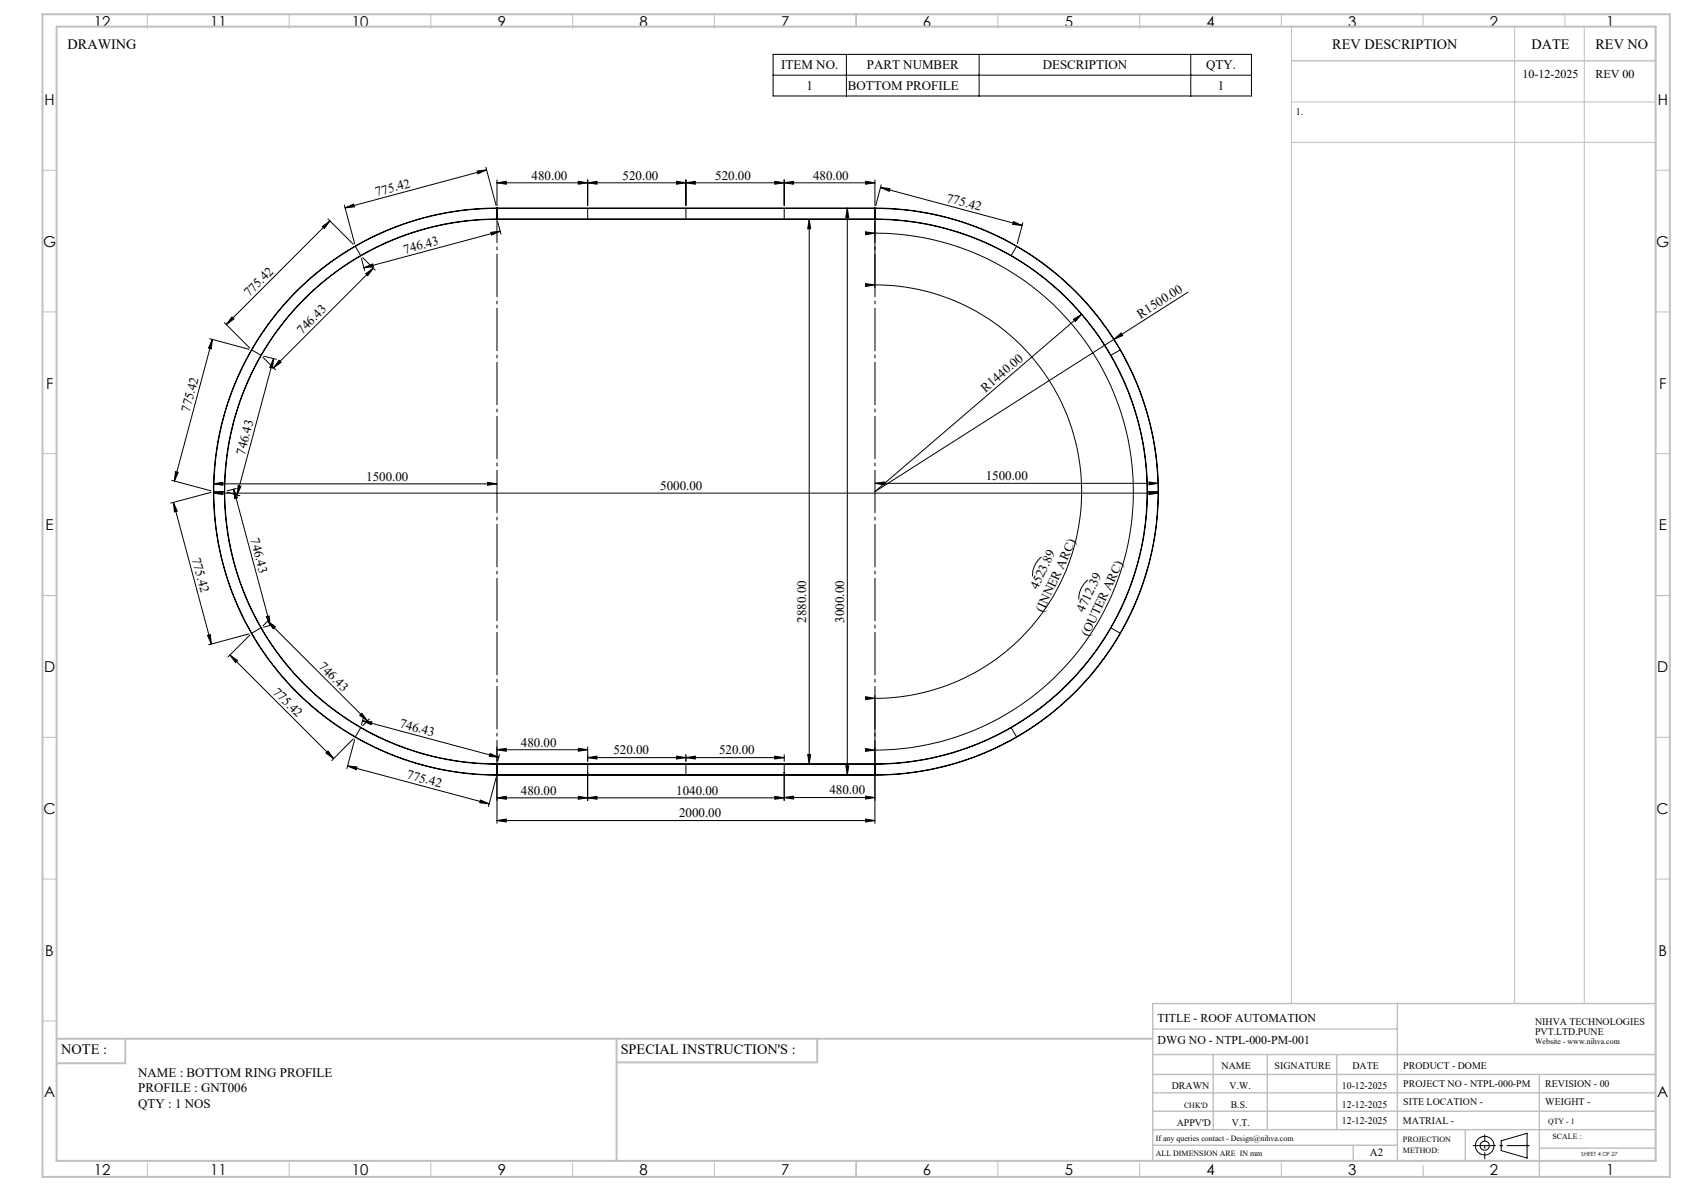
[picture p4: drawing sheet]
<svg xmlns="http://www.w3.org/2000/svg" width="594mm" height="420mm" viewBox="0 0 594 420" stroke-linecap="round" stroke-linejoin="round" font-family="sans-serif">
<defs><g id="words">
<g font-size="5.3">
<text x="33.1" y="9.5">12</text>
<text x="74.1" y="9.5">11</text>
<text x="124.1" y="9.5">10</text>
<text x="175.6" y="9.5">9</text>
<text x="225.6" y="9.5">8</text>
<text x="275.6" y="9.5">7</text>
<text x="325.6" y="9.5">6</text>
<text x="375.6" y="9.5">5</text>
<text x="425.6" y="9.5">4</text>
<text x="475.6" y="9.5">3</text>
<text x="525.6" y="9.5">2</text>
<text x="566.6" y="9.5">1</text>
<text x="15.7" y="37">H</text>
<text x="584.7" y="37">H</text>
<text x="15.2" y="87">G</text>
<text x="584.2" y="87">G</text>
<text x="16.2" y="137">F</text>
<text x="585.2" y="137">F</text>
<text x="16.1" y="187">E</text>
<text x="585.1" y="187">E</text>
<text x="15.5" y="237">D</text>
<text x="584.5" y="237">D</text>
<text x="15.4" y="287">C</text>
<text x="584.4" y="287">C</text>
<text x="16" y="337.1">B</text>
<text x="585" y="337.1">B</text>
<text x="15.5" y="387">A</text>
<text x="584.5" y="387">A</text>
<text x="33.1" y="414.5">12</text>
<text x="74.1" y="414.5">11</text>
<text x="124.1" y="414.5">10</text>
<text x="175.6" y="414.5">9</text>
<text x="225.6" y="414.5">8</text>
<text x="275.6" y="414.5">7</text>
<text x="325.6" y="414.5">6</text>
<text x="375.6" y="414.5">5</text>
<text x="425.6" y="414.5">4</text>
<text x="475.6" y="414.5">3</text>
<text x="525.6" y="414.5">2</text>
<text x="566.6" y="414.5">1</text>
</g>
<g font-size="5">
<text x="23.8" y="17.2">DRAWING</text>
<text x="470" y="17.4">REV DESCRIPTION</text>
<text x="540.2" y="17.4">DATE</text>
<text x="562.8" y="17.4">REV NO</text>
<text x="21.6" y="371.8">NOTE :</text>
<text x="218.9" y="371.8">SPECIAL INSTRUCTION'S :</text>
</g>
<g font-size="4.6">
<text x="275.6" y="24.5">ITEM NO.</text>
<text x="305.7" y="24.5">PART NUMBER</text>
<text x="367.8" y="24.5">DESCRIPTION</text>
<text x="425.5" y="24.5">QTY.</text>
<text x="284.5" y="31.8">1</text>
<text x="299.1" y="31.8">BOTTOM PROFILE</text>
<text x="429.6" y="31.8">1</text>
<text x="187.5" y="63.3">480.00</text>
<text x="219.6" y="63.3">520.00</text>
<text x="252.3" y="63.3">520.00</text>
<text x="286.8" y="63.3">480.00</text>
<text x="132.9" y="69.2" transform="rotate(-15 132.9 69.2)">775.42</text>
<text x="333.7" y="71.2" transform="rotate(15 333.7 71.2)">775.42</text>
<text x="142.8" y="89.4" transform="rotate(-15 142.8 89.4)">746.43</text>
<text x="87.9" y="104.9" transform="rotate(-45 87.9 104.9)">775.42</text>
<text x="402.3" y="112.4" transform="rotate(-32 402.3 112.4)">R1500.00</text>
<text x="106.6" y="118.1" transform="rotate(-45 106.6 118.1)">746.43</text>
<text x="347.6" y="138.5" transform="rotate(-41 347.6 138.5)">R1440.00</text>
<text x="66.9" y="145.6" transform="rotate(-75 66.9 145.6)">775.42</text>
<text x="86.2" y="160.7" transform="rotate(-75 86.2 160.7)">746.43</text>
<text x="129.2" y="169.5">1500.00</text>
<text x="232.9" y="172.8">5000.00</text>
<text x="347.7" y="169.4">1500.00</text>
<text x="88.3" y="190.2" transform="rotate(75 88.3 190.2)">746.43</text>
<text x="67.7" y="197.1" transform="rotate(75 67.7 197.1)">775.42</text>
<text x="366.1" y="208.1" transform="rotate(-65 366.1 208.1)">4523.89</text>
<text x="284.3" y="219.6" transform="rotate(-90 284.3 219.6)">2880.00</text>
<text x="297.8" y="219.6" transform="rotate(-90 297.8 219.6)">3000.00</text>
<text x="368" y="216.1" transform="rotate(-65 368 216.1)">(INNER ARC)</text>
<text x="382.4" y="216.3" transform="rotate(-65 382.4 216.3)">4712.39</text>
<text x="384" y="224.8" transform="rotate(-65 384 224.8)">(OUTER ARC)</text>
<text x="112.2" y="235.2" transform="rotate(45 112.2 235.2)">746.43</text>
<text x="96" y="244.3" transform="rotate(45 96 244.3)">775.42</text>
<text x="140.7" y="256.5" transform="rotate(15 140.7 256.5)">746.43</text>
<text x="183.7" y="263.3">480.00</text>
<text x="216.3" y="266.1">520.00</text>
<text x="253.6" y="266.1">520.00</text>
<text x="143.2" y="274.5" transform="rotate(15 143.2 274.5)">775.42</text>
<text x="183.7" y="280.2">480.00</text>
<text x="238.5" y="280.2">1040.00</text>
<text x="292.6" y="280.2">480.00</text>
<text x="239.5" y="288.3">2000.00</text>
<text x="48.8" y="379.7">NAME : BOTTOM RING PROFILE</text>
<text x="48.8" y="385.2">PROFILE : GNT006</text>
<text x="48.8" y="390.8">QTY : 1 NOS</text>
</g>
<g font-size="4.2">
<text x="537.1" y="27.6">10-12-2025</text>
<text x="562.8" y="27.6">REV 00</text>
<text x="408.3" y="360.3">TITLE - ROOF AUTOMATION</text>
<text x="408.3" y="368.2">DWG NO - NTPL-000-PM-001</text>
</g>
<text font-size="3.9" x="483.2" y="407.7">A2</text>
<g font-size="3.5">
<text x="457" y="40.6">1.</text>
<text x="541.5" y="361.3">NIHVA TECHNOLOGIES</text>
<text x="541.5" y="364.9">PVT.LTD.PUNE</text>
<text x="430.9" y="377">NAME</text>
<text x="449.6" y="377">SIGNATURE</text>
<text x="477" y="377">DATE</text>
<text x="495" y="377">PRODUCT - DOME</text>
<text x="495" y="383.3">PROJECT NO - NTPL-000-PM</text>
<text x="545.1" y="383.3">REVISION - 00</text>
<text x="413.3" y="384.1">DRAWN</text>
<text x="433.7" y="384.1">V.W.</text>
<text x="473.4" y="384.1">10-12-2025</text>
<text x="495" y="389.8">SITE LOCATION -</text>
<text x="545.1" y="389.8">WEIGHT -</text>
<text x="434.1" y="390.6">B.S.</text>
<text x="473.4" y="390.6">12-12-2025</text>
<text x="415.1" y="396.9">APPV'D</text>
<text x="434.6" y="396.9">V.T.</text>
<text x="473.4" y="396.5">12-12-2025</text>
<text x="494.8" y="396.5">MATRIAL -</text>
</g>
<g font-size="2.8">
<text x="541.5" y="368.3">Website - www.nihva.com</text>
<text x="417.6" y="390.6">CHK'D</text>
<text x="546.1" y="396.5">QTY - 1</text>
<text x="547.6" y="401.7">SCALE :</text>
<text x="407.7" y="402.2">If any queries contact - Design@nihva.com</text>
<text x="407.7" y="407.7">ALL DIMENSION ARE IN mm</text>
<text x="494.8" y="402.7">PROJECTION</text>
<text x="494.8" y="406.5">METHOD:</text>
</g>
<text font-size="2" x="557.8" y="407.8">SHEET 4 OF 27</text>
</g></defs>
<g fill="none" stroke="#000" stroke-width=".35">
<path d="M272.7 19.2h168.7v14.6h-168.7zM298.6 19.2v14.6M345.4 19.2v14.6M420 19.2v14.6M272.7 26.5h168.7M171.4 59l3.6 13.5M171.7 59.9l-50 13.4M113.7 79.9l2.7-2-2 2.7zM115.7 77.2l8.9 9M116.4 77.9l-36.6 36.6M121.5 72.3l3.6 13.6M121.7 73.3l3.1-1.3 .2 .9z"/>
<path d="M168.3 60.3l3.4-.4-3.1 1.4zM175.3 73.4v.1M175.3 73.5a99.9 99.9 0 0 0-99.9 99.9 99.9 99.9 0 0 0 99.9 99.8M175.3 73.4a100 100 0 0 0-100 100 100 100 0 0 0 100 99.9M175.3 77.3a96 96 0 0 0-96 96.1 96 96 0 0 0 96 96M175.3 77.2a96.1 96.1 0 0 0-96.1 96.2 96.1 96.1 0 0 0 96.1 96.1M175.3 77.2v.1M175.3 64.5l3.3-.6v1.1zM175.3 63.4v9.1M175.3 73.5v3.7M175.3 73.4h133.3M175.3 73.5h133.3"/>
<path d="M175.3 77.2h133.3M175.3 77.3h133.3M175.3 64.5h133.3M175.5 78.2l1.2 4.3M204 63.9l3.3 .6-3.3 .5zM207.3 64.5l3.3-.6v1.1zM207.3 63.4v9.1M207.3 73.5v3.7M238.7 63.9l3.2 .6-3.2 .5zM241.9 64.5l3.4-.6v1.1zM241.9 63.4v9.1M241.9 73.5v3.7"/>
<path d="M273.3 63.9l3.3 .6-3.3 .5zM276.6 64.5l3.3-.6v1.1zM276.6 63.4v9.1M276.6 73.5v3.7M285.4 77.3l.5 3.4h-1zM285.4 77.3v192.1M298.9 73.4l.5 3.3h-1.1zM298.9 73.4v199.9M305.3 63.9l3.3 .6-3.3 .5zM308.6 73.4v.1M308.6 77.2v.1M308.6 73.5a99.9 99.9 0 0 1 99.9 99.9 99.9 99.9 0 0 1-99.9 99.8"/>
<path d="M308.6 73.4a100 100 0 0 1 100 100 100 100 0 0 1-100 99.9M308.6 77.3a96 96 0 0 1 96 96.1 96 96 0 0 1-96 96M308.6 77.2a96.1 96.1 0 0 1 96.1 96.2 96.1 96.1 0 0 1-96.1 96.1M308.6 63.4v9.1M308.6 73.5v27.9M310.6 66.1l49.9 13.4M310.6 66.1l3.3 .4-.2 1zM310.8 65.2l-1.9 7.3M357.5 78.2l3 1.3-3.3-.4zM360.8 78.5l-2 7.4M125.3 86.9l1.9 3.2M127.5 91.1l1.1 4.3"/>
<path d="M127.9 90.8l4.5 4.5M128.4 94.4l3-1.3 .3 1zM129 96.5l2.7-1.9-2 2.6zM131.7 94.6l-35.2 35.1M173.1 81.9l3.4-.4-3.1 1.4zM176.5 81.5l-48.1 12.9M305.3 81.8l3.3 .4-3.3 .6zM308.6 82.2a91.2 91.2 0 0 1 91.2 91.2 91.2 91.2 0 0 1-91.2 91.1M358.6 86.9l-1.9 3.2M73.9 119.4l13.9 3.8M74.9 119.7l-13.4 49.9M74.9 119.7l-.4 3.3-.9-.3z"/>
<path d="M79.1 113.8l9 8.9M81.8 111.8l.7 .7-2.7 2zM305.3 100l3.3 .5-3.3 .5zM308.6 100.5a72.9 72.9 0 0 1 72.9 72.9 72.9 72.9 0 0 1-72.9 72.9M378.6 112.6l2.9-1.7-2.2 2.5zM381.5 110.9l-72.9 62.5 84.4-53.8M393 119.6l2.5-2.2 .5 .9zM419 103l-26 16.6M92.7 126l4.5 4.4M93 125.6l4.5 1.1M96.5 126.5l-.4 3.3-1-.2zM96.5 126.5l-12.9 48.1"/>
<path d="M98.5 127.1l.7 .7-2.7 1.9zM395.1 123.4l-3.2 1.9M60.6 169.4l13.8 3.7M61.2 177.2l1.3 3.1-1 .2zM61.2 177.2l13.3 49.9M61.9 166.3l1 .3-1.4 3zM74.4 173.6l-14.2 3.8M75.3 173.9l3.3-.5v1zM75.3 170.6l3.3-.5v1zM75.3 169.6v2.7M75.3 174.4v.5M75.3 173.9h333.3"/>
<path d="M75.3 170.6h100M75.4 173.4h3.8M80.1 173.6l4.5 1.2M82.4 172.5l1.4 3.1-1 .2zM82.4 172.5l12.9 48M83.4 172.2l-3.3 .9M84 171.3l1 .2-1.4 3.1zM172 170.1l3.3 .5-3.3 .5zM308.6 170.4l3.3-.4v1zM308.6 170.4h100M404.7 173.4h3.8M405.3 173.4l3.3 .5-3.3 .5z"/>
<path d="M405.3 170l3.3 .4-3.3 .6zM408.6 174.4v.5M408.6 169.5v2.8M367.4 196.4a8.6 8.6 0 0 0-3.2 6.9M93.9 217.5l1-.3 .4 3.3zM94.4 219.1l35.2 35.1M94.4 219.1l2.7 1.9-.7 .7zM95.1 218.4l-2.4 2.3M383.8 204.5a8.7 8.7 0 0 0-3.3 6.9M73.2 224.1l1-.3 .3 3.3zM81.1 231l36.6 36.5M81.1 231l2.7 2-.7 .7z"/>
<path d="M87.8 223.5l-14.2 3.9M88.1 224l-7.7 7.7M92 221.4l-3.2 1.9M96.3 220.3l-3.3 .9M391.9 221.4l3.2 1.9M126.9 252.3l.7-.8 2 2.7zM127.2 256.6l-1.9 3.2M127.9 254.2l48 12.9M127.9 254.2l3.3 .3-.3 1zM128.1 253.2l-.6 2.4M130.3 253.5l-2.4 2.4M305.3 245.7l3.3 .6-3.3 .4z"/>
<path d="M308.6 245.3v45.1M356.7 256.6l1.9 3.2M115 265.6l.7-.8 2 2.7zM122.6 270.1l3.3 .4-.2 .9zM122.6 270.1l49.9 13.4M124.6 260.5l-7.6 7.7M125.1 260.8l-2.8 10.3M172.9 265.7l3 1.4-3.3-.4zM175 274.2l-2.7 10.2M175.3 273.2v.1M175.3 269.4v.1M175.3 264.4l3.3-.5v1z"/>
<path d="M175.3 263.4v5.1M175.3 269.5v20.9M175.3 273.2h133.3M175.3 273.3h133.3M175.3 269.4h133.3M175.3 269.5h133.3M175.3 264.4h32M176.2 266.1l-.7 2.4M204 263.9l3.3 .5-3.3 .5zM207.3 267.2l3.3-.6v1.1zM207.3 263.4v5.1M207.3 267.2h69.3"/>
<path d="M207.3 269.5v12.8M238.7 266.6l3.2 .6-3.2 .5zM241.9 267.2l3.4-.6v1.1zM241.9 266.2v2.3M241.9 269.5v3.7M273.3 266.6l3.3 .6-3.3 .5zM276.6 266.2v2.3M276.6 269.5v12.8M284.9 266h1l-.5 3.4zM298.3 270.1h1.1l-.5 3.2zM305.3 264l3.3 .5-3.3 .5zM308.6 273.2v.1"/>
<path d="M308.6 269.4v.1M169.5 282.1l3 1.4-3.3-.4zM175.3 281.4l3.3-.6v1.1zM175.3 281.4h101.3M175.3 289.4l3.3-.6v1.1zM175.3 289.4h133.3M204 280.8l3.3 .6-3.3 .5zM207.3 281.4l3.3-.6v1.1zM273.3 280.8l3.3 .6-3.3 .5zM276.6 281.3l3.3-.5v1zM276.6 281.3h32M305.3 280.8l3.3 .5-3.3 .5z"/>
<path d="M305.3 288.8l3.3 .6-3.3 .5zM529.5 402.3l9.2-2.7v8.8l-9.2-2.7z"/>
<circle cx="523.7" cy="404" r="1.62"/>
<circle cx="523.7" cy="404" r="3.3"/>
</g>
<g fill="none" stroke="#c0c0c0" stroke-width=".35">
<path d="M52 5v5M102 5v5M152 5v5M202 5v5M252 5v5M302 5v4.4M352 5v5M402 5v5M452 5v4.4M455.5 9.4v344.5M502 5v4.4M534.3 9.4v344.5"/>
<path d="M552 5v4.4M558.8 9.4v344.5M455.5 36h128.5M455.5 50.2h128.5M15 60h5M584 60h5M15 110h5M584 110h5M15 160h5M584 160h5M15 210h5M584 210h5"/>
<path d="M15 260h5M584 260h5M15 310h5M584 310h5M15 360h5M52 410v5M102 410v5M152 410v5M202 410v5M252 410v5M302 409.4v5.6M352 409.4v5.6"/>
<path d="M402 410v5M452 410v5M502 410.9v4.1M529 404h1M529.2 403.7l.7 .7M529.5 403.5v1M529.9 403.7l-.7 .7M538.1 404h1.1M538.3 403.7l.7 .7M538.7 403.5v1M539 403.7l-.7 .7"/>
</g>
<path d="M519.5 404h20.1" fill="none" stroke="#000" stroke-width=".35" stroke-dasharray="15.2 1.3 1.3 1.3" stroke-dashoffset="7.1" stroke-linecap="butt"/>
<path d="M523.7 408.8v-8.7" fill="none" stroke="#000" stroke-width=".35" stroke-dasharray="15.2 1.3 1.3 1.3" stroke-dashoffset="12.8" stroke-linecap="butt"/>
<path d="M92 125.3l-3.2-1.9M75.4 173.3h-.1M408.6 173.3h-.1M308.6 273.3h-.1" fill="none" stroke="#000" stroke-width=".35" stroke-dasharray="15.2 1.3 1.3 1.3" stroke-linecap="butt"/>
<path d="M175.3 77.2v192.3M308.6 77.2v192.3" fill="none" stroke="#000" stroke-width=".35" stroke-dasharray="15.2 1.3 1.3 1.3" stroke-dashoffset="6.7" stroke-linecap="butt"/>
<g fill="none" stroke="#c0c0c0" stroke-width=".5">
<path d="M455.5 21.5h128.5M492.9 353.9v55.5M584 353.9h-177.4v55.5M406.6 371.9h177.4M406.6 378.9h177.4M406.6 362.9h86.3M428 371.9v26.5M447 371.9v26.5M471.5 371.9v26.5M543 378.9v36.1M406.6 391.9h177.4M406.6 385.4h177.4"/>
<path d="M406.6 398.4h177.4M516.9 398.4v11M406.6 403.9h86.3M477.3 403.9v5.5M543 404.9h41"/>
</g>
<path d="M15 5h574v410h-574zM20 9.4h564v400h-564zM20 366.3h386.6M44.2 366.3v8.6h-24.2M217.5 366.3v43.1M288.3 366.3v8.3h-70.8" fill="none" stroke="#c0c0c0" stroke-width=".7"/>
<g fill="#000">
<path d="M378.6 112.6l2.9-1.7-2.2 2.5zM393 119.6l2.5-2.2 .5 .9z"/>
<path d="M113.7 79.9l2.7-2-2 2.7zM81.8 111.8l.7 .7-2.7 2zM129 96.5l2.7-1.9-2 2.6zM98.5 127.1l.7 .7-2.7 1.9z"/>
<path d="M121.7 73.3l3.1-1.3 .2 .9zM168.3 60.3l3.4-.4-3.1 1.4z"/>
<path d="M175.3 64.5l3.3-.6v1.1zM204 63.9l3.3 .6-3.3 .5zM207.3 64.5l3.3-.6v1.1zM238.7 63.9l3.2 .6-3.2 .5zM241.9 267.2l3.4-.6v1.1zM273.3 266.6l3.3 .6-3.3 .5zM241.9 64.5l3.4-.6v1.1zM273.3 63.9l3.3 .6-3.3 .5zM276.6 64.5l3.3-.6v1.1zM305.3 63.9l3.3 .6-3.3 .5zM175.3 264.4l3.3-.5v1zM204 263.9l3.3 .5-3.3 .5z"/>
<path d="M298.9 73.4l.5 3.3h-1.1zM298.3 270.1h1.1l-.5 3.2z"/>
<path d="M310.6 66.1l3.3 .4-.2 1zM357.5 78.2l3 1.3-3.3-.4z"/>
<path d="M128.4 94.4l3-1.3 .3 1zM173.1 81.9l3.4-.4-3.1 1.4z"/>
<path d="M305.3 81.8l3.3 .4-3.3 .6zM305.3 264l3.3 .5-3.3 .5z"/>
<path d="M74.9 119.7l-.4 3.3-.9-.3zM61.9 166.3l1 .3-1.4 3z"/>
<path d="M305.3 100l3.3 .5-3.3 .5zM305.3 245.7l3.3 .6-3.3 .4z"/>
<path d="M96.5 126.5l-.4 3.3-1-.2zM84 171.3l1 .2-1.4 3.1z"/>
<path d="M75.3 170.6l3.3-.5v1zM172 170.1l3.3 .5-3.3 .5z"/>
<path d="M82.4 172.5l1.4 3.1-1 .2zM93.9 217.5l1-.3 .4 3.3z"/>
<path d="M405.3 170l3.3 .4-3.3 .6zM308.6 170.4l3.3-.4v1z"/>
<path d="M94.4 219.1l2.7 1.9-.7 .7zM126.9 252.3l.7-.8 2 2.7z"/>
<path d="M73.2 224.1l1-.3 .3 3.3zM61.2 177.2l1.3 3.1-1 .2z"/>
<path d="M127.9 254.2l3.3 .3-.3 1zM172.9 265.7l3 1.4-3.3-.4z"/>
<path d="M115 265.6l.7-.8 2 2.7zM81.1 231l2.7 2-.7 .7z"/>
<path d="M122.6 270.1l3.3 .4-.2 .9zM169.5 282.1l3 1.4-3.3-.4z"/>
<path d="M238.7 266.6l3.2 .6-3.2 .5zM207.3 267.2l3.3-.6v1.1zM405.3 173.4l3.3 .5-3.3 .5zM75.3 173.9l3.3-.5v1z"/>
<path d="M284.9 266h1l-.5 3.4zM285.4 77.3l.5 3.4h-1z"/>
<path d="M175.3 289.4l3.3-.6v1.1zM305.3 288.8l3.3 .6-3.3 .5z"/>
<path d="M204 280.8l3.3 .6-3.3 .5zM175.3 281.4l3.3-.6v1.1z"/>
<path d="M207.3 281.4l3.3-.6v1.1zM273.3 280.8l3.3 .6-3.3 .5z"/>
<path d="M276.6 281.3l3.3-.5v1zM305.3 280.8l3.3 .5-3.3 .5z"/>
</g>
<use href="#words"/>
</svg>
